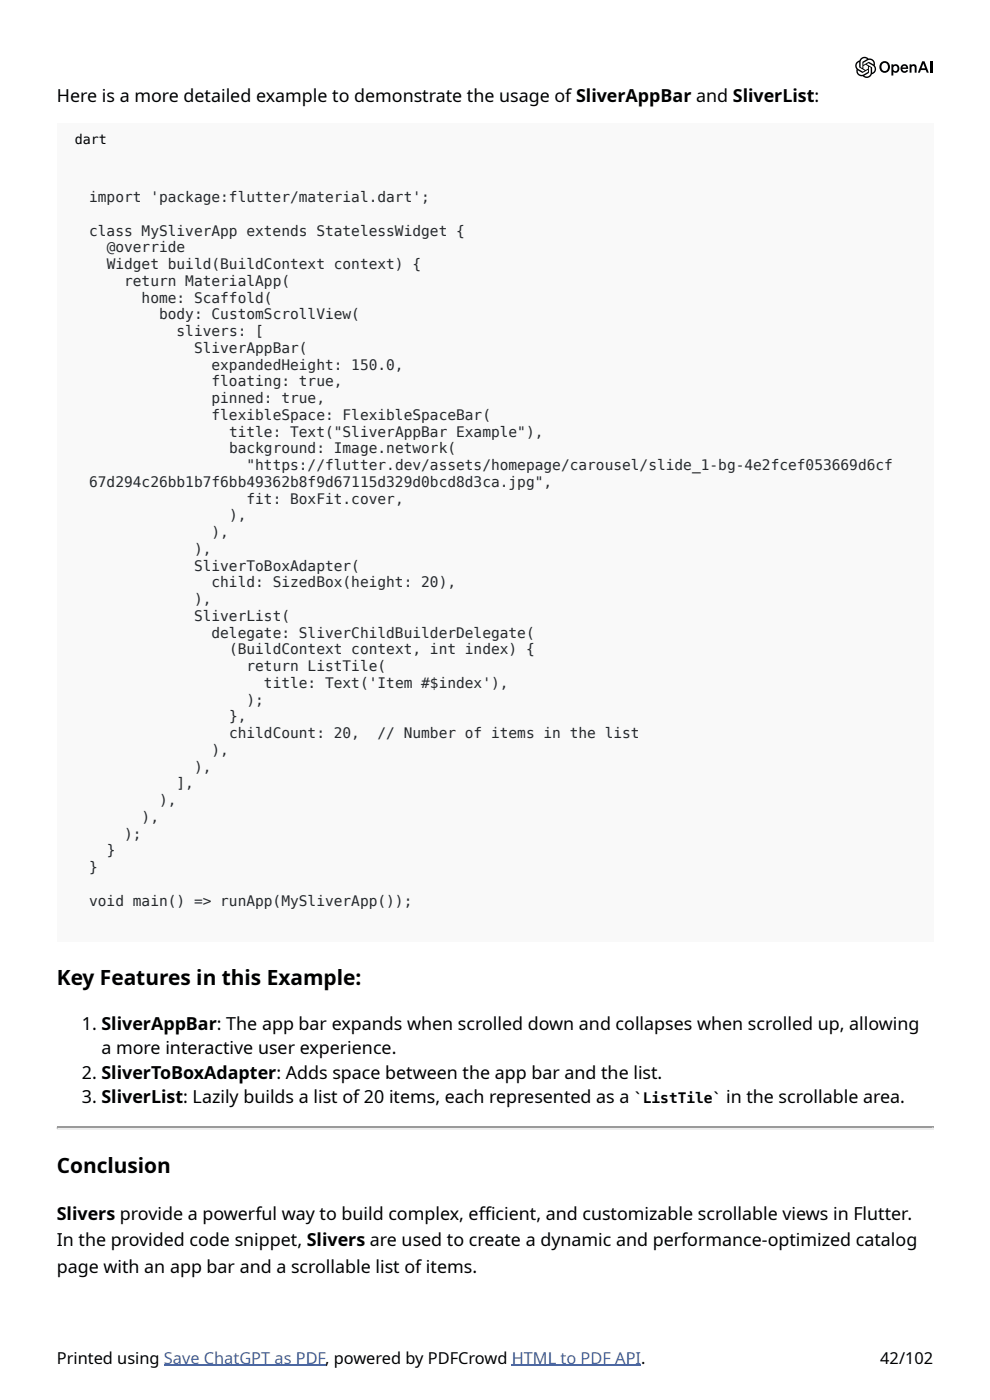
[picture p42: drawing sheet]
<svg xmlns="http://www.w3.org/2000/svg" width="210mm" height="297mm" viewBox="0 0 210 297" stroke-linecap="round" stroke-linejoin="round" font-family="sans-serif">
<defs><g id="words">
<g font-size="4.4">
<text x="12.1" y="209.1">Key Features in this Example:</text>
<text x="12.1" y="248.9">Conclusion</text>
</g>
<g font-size="3.8">
<text x="12.1" y="21.6">Here is a more detailed example to demonstrate the usage of SliverAppBar and SliverList:</text>
<text x="17.4" y="218.6">1. SliverAppBar: The app bar expands when scrolled down and collapses when scrolled up, allowing</text>
<text x="21.5" y="223.8">a more interactive user experience.</text>
<text x="17.4" y="229">2. SliverToBoxAdapter: Adds space between the app bar and the list.</text>
<text x="17.4" y="234.2">3. SliverList: Lazily builds a list of 20 items, each represented as a</text>
<text x="154.1" y="234.2">in the scrollable area.</text>
<text x="12.1" y="258.9">Slivers provide a powerful way to build complex, effi cient, and customizable scrollable views in Flutter.</text>
<text x="12.1" y="264.6">In the provided code snippet, Slivers are used to create a dynamic and performance-optimized catalog</text>
<text x="12.1" y="270.3">page with an app bar and a scrollable list of items.</text>
</g>
<g font-size="3.5">
<text x="12.1" y="289.5">Printed using Save ChatGPT as PDF, powered by PDFCrowd HTML to PDF API.</text>
<text x="186.8" y="289.5">42/102</text>
</g>
<g font-size="3.1" fill="#24292e">
<text x="18.9" y="42.9">import 'package:flutter/material.dart';</text>
<text x="18.9" y="50">class MySliverApp extends StatelessWidget {</text>
<text x="22.6" y="53.6">@override</text>
<text x="22.6" y="57.1">Widget build(BuildContext context) {</text>
<text x="26.3" y="60.7">return MaterialApp(</text>
<text x="30.1" y="64.2">home: Scaffold(</text>
<text x="33.8" y="67.8">body: CustomScrollView(</text>
<text x="37.5" y="71.4">slivers: [</text>
<text x="41.2" y="74.9">SliverAppBar(</text>
<text x="44.9" y="78.5">expandedHeight: 150.0,</text>
<text x="44.9" y="82">floating: true,</text>
<text x="44.9" y="85.6">pinned: true,</text>
<text x="44.9" y="89.1">flexibleSpace: FlexibleSpaceBar(</text>
<text x="48.6" y="92.7">title: Text(&quot;SliverAppBar Example&quot;),</text>
<text x="48.6" y="96.2">background: Image.network(</text>
<text x="52.3" y="99.8">&quot;https://flutter.dev/assets/homepage/carousel/slide_1-bg-4e2fcef053669d6cf</text>
<text x="18.9" y="103.4">67d294c26bb1b7f6bb49362b8f9d67115d329d0bcd8d3ca.jpg&quot;,</text>
<text x="52.3" y="106.9">fit: BoxFit.cover,</text>
<text x="48.6" y="110.5">),</text>
<text x="41.2" y="117.6">),</text>
<text x="44.9" y="114">),</text>
<text x="41.2" y="121.1">SliverToBoxAdapter(</text>
<text x="44.9" y="124.7">child: SizedBox(height: 20),</text>
<text x="41.2" y="128.3">),</text>
<text x="41.2" y="131.8">SliverList(</text>
<text x="44.9" y="135.4">delegate: SliverChildBuilderDelegate(</text>
<text x="48.6" y="138.9">(BuildContext context, int index) {</text>
<text x="52.3" y="142.5">return ListTile(</text>
<text x="52.3" y="149.6">);</text>
<text x="56" y="146">title: Text('Item #$index'),</text>
<text x="48.6" y="153.1">},</text>
<text x="44.9" y="160.3">),</text>
<text x="48.6" y="156.7">childCount: 20,</text>
<text x="80.1" y="156.7">// Number of items in the list</text>
<text x="37.5" y="167.4">],</text>
<text x="41.2" y="163.8">),</text>
<text x="33.8" y="170.9">),</text>
<text x="26.3" y="178">);</text>
<text x="30.1" y="174.5">),</text>
<text x="18.9" y="185.1">}</text>
<text x="22.6" y="181.6">}</text>
<text x="18.9" y="192.3">void main() =&gt; runApp(MySliverApp());</text>
</g>
<text font-size="3.1" x="134.5" y="234.2">`ListTile`</text>
<text font-size="2.8" x="15.8" y="30.6">dart</text>
</g></defs>
<g fill="#f9f9f9">
<path d="M12.1 26.1h185.9v173.7h-185.9z"/>
<path d="M12.1 26.1h185.9v7.1h-185.9z"/>
</g>
<path d="M12.1 239.3h185.9" fill="none" stroke="#9a9a9a" stroke-width=".24"/>
<path d="M12.1 239.6h185.9" fill="none" stroke="#eee" stroke-width=".24"/>
<path d="M198 239.2v.5h-.2z" fill="#eee"/>
<path d="M12.1 239.2h.2l-.2 .5z" fill="#9a9a9a"/>
<g fill="#000">
<path d="M193 13.7h.4v.1l.3-.1a.59 .59 0 0 1 .8 .6v1.1h-.4l-.1-1.2a.33 .33 0 0 0-.5 0l-.1 1.2h-.4z"/>
<path d="M181.8 13.1a1.14 1.14 0 0 0 0 1.6 1.14 1.14 0 0 0 1.3 1.5 1.14 1.14 0 0 0 1.9-.4 1.14 1.14 0 0 0 .6-1.9 1.14 1.14 0 0 0-1.3-1.5 1.14 1.14 0 0 0-1.9 .4zM184.4 14.1l.3 .3a2.16 2.16 0 0 1-.2 1.6l-.6 .3-.5-.2 .9-.6zM182 14.9l1 .6 1.2-.7v.5a2.16 2.16 0 0 1-1.6 .6l-.5-.4zM182 13.4l.3-.2v1.1l1.2 .7-.4 .2a2.16 2.16 0 0 1-1.3-1zM183.9 13.6l.4-.2a2.16 2.16 0 0 1 1.3 1l-.1 .7-.5 .3v-1.1zM183.2 13.3l.9-.5a.84 .84 0 0 1 .9 .1 .84 .84 0 0 1 .3 .8l-.9-.6-1.2 .7zM182.8 12.6l.6-.3 .6 .2-1 .6v1.4l-.4-.3a2.16 2.16 0 0 1 .2-1.6zM183.2 14l.5-.3 .5 .3v.6l-.5 .3-.5-.3z"/>
<path d="M187 13.2a1.2 1.2 0 0 0-.2 1.8 1.2 1.2 0 0 0 1.8 0 1.21 1.21 0 0 0 0-1.6 1.21 1.21 0 0 0-1.6-.2zM187.2 13.6a.76 .76 0 0 1 1 0 .76 .76 0 0 1 .2 1 .74 .74 0 0 1-1.1 .4 .74 .74 0 0 1-.2-1.1z"/>
<path d="M189.1 13.7v2.3h.4v-.8a.82 .82 0 0 0 1.1 .1 .82 .82 0 0 0 .2-1.1 .73 .73 0 0 0-1.3-.4v-.1zM189.7 14a.53 .53 0 0 1 .7 .5 .53 .53 0 0 1-.7 .6l-.2-.5z"/>
<path d="M191.3 13.9a.89 .89 0 0 0 0 1.4 .89 .89 0 0 0 1.4-.3l-.4-.2a.44 .44 0 0 1-.3 .3 .44 .44 0 0 1-.5-.2v-.3h1.2a.82 .82 0 0 0-.4-.9 .82 .82 0 0 0-1 .2zM191.6 14.1a.4 .4 0 0 1 .4-.1 .4 .4 0 0 1 .3 .3h-.8z"/>
<path d="M195.7 13l-.9 2.4h.4l.2-.5h1l.2 .5h.5l-.9-2.4zM195.9 13.5l.4 1h-.8z"/>
</g>
<path d="M197.6 13v2.4" fill="none" stroke="#000" stroke-width=".43"/>
<path d="M34.8 289.8h34.2M108.6 289.8h27.4" fill="none" stroke="#3367d6" stroke-width=".24"/>
<use href="#words"/>
</svg>
